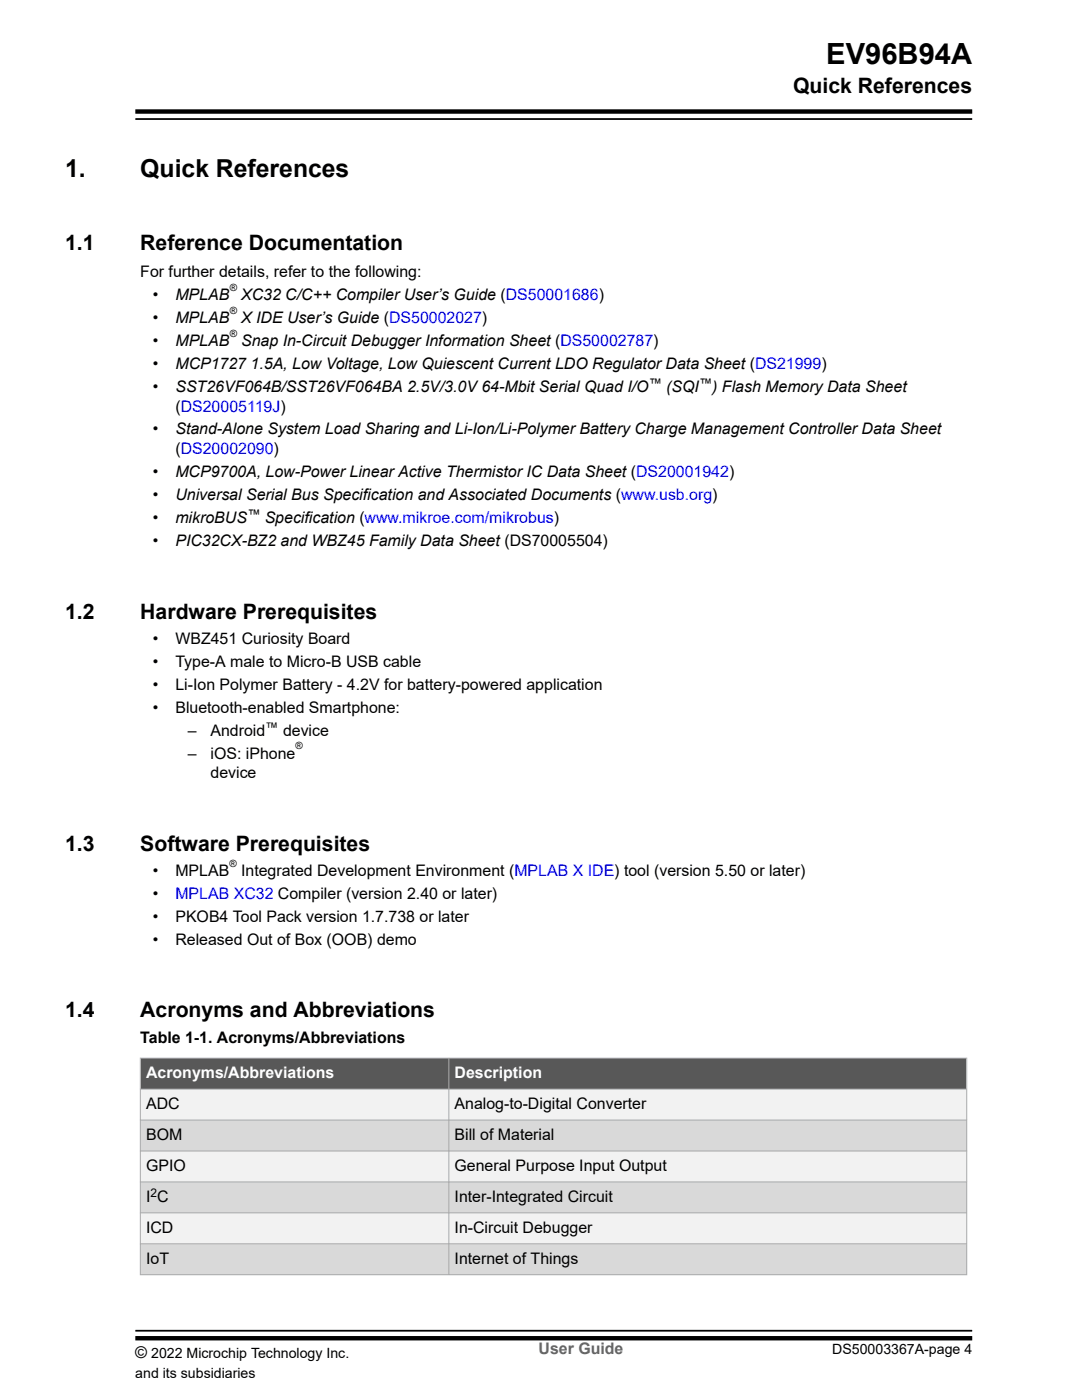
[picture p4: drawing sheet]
<svg xmlns="http://www.w3.org/2000/svg" width="216mm" height="279mm" viewBox="0 0 216 279" stroke-linecap="round" stroke-linejoin="round" font-family="sans-serif">
<defs><g id="words">
<text font-size="5.8" x="164.9" y="12.7">EV96B94A</text>
<g font-size="4.9">
<text x="13" y="35.3">1.</text>
<text x="28" y="35.3">Quick References</text>
</g>
<g font-size="4.2">
<text x="158.2" y="18.6">Quick References</text>
<text x="13" y="49.9">1.1</text>
<text x="28" y="49.9">Reference Documentation</text>
<text x="13" y="123.5">1.2</text>
<text x="28" y="123.5">Hardware Prerequisites</text>
<text x="13" y="169.8">1.3</text>
<text x="28" y="169.8">Software Prerequisites</text>
<text x="13" y="203.1">1.4</text>
<text x="28" y="203.1">Acronyms and Abbreviations</text>
</g>
<g font-size="3.2">
<text x="28" y="55.3">For further details, refer to the following:</text>
<text x="30.5" y="59.9">•</text>
<text x="35" y="59.9">MPLAB</text>
<text x="48.1" y="59.9">XC32 C/C++ Compiler User’s Guide (DS50001686)</text>
<text x="30.5" y="64.5">•</text>
<text x="35" y="64.5">MPLAB</text>
<text x="48.1" y="64.5">X IDE User’s Guide (DS50002027)</text>
<text x="30.5" y="69.1">•</text>
<text x="35" y="69.1">MPLAB</text>
<text x="48.1" y="69.1">Snap In-Circuit Debugger Information Sheet (DS50002787)</text>
<text x="30.5" y="73.7">•</text>
<text x="35" y="73.7">MCP1727 1.5A, Low Voltage, Low Quiescent Current LDO Regulator Data Sheet (DS21999)</text>
<text x="30.5" y="78.2">•</text>
<text x="35" y="82.1">(DS20005119J)</text>
<text x="35" y="78.2">SST26VF064B/SST26VF064BA 2.5V/3.0V 64-Mbit Serial Quad I/O</text>
<text x="132.9" y="78.2">(SQI</text>
<text x="142.1" y="78.2">) Flash Memory Data Sheet</text>
<text x="30.5" y="86.7">•</text>
<text x="35" y="86.7">Stand-Alone System Load Sharing and Li-Ion/Li-Polymer Battery Charge Management Controller Data Sheet</text>
<text x="30.5" y="95.2">•</text>
<text x="35" y="90.6">(DS20002090)</text>
<text x="35" y="95.2">MCP9700A, Low-Power Linear Active Thermistor IC Data Sheet (DS20001942)</text>
<text x="30.5" y="99.8">•</text>
<text x="35" y="99.8">Universal Serial Bus Specification and Associated Documents (www.usb.org)</text>
<text x="30.5" y="104.4">•</text>
<text x="35" y="104.4">mikroBUS</text>
<text x="52.8" y="104.4">Specification (www.mikroe.com/mikrobus)</text>
<text x="30.5" y="108.9">•</text>
<text x="35" y="108.9">PIC32CX-BZ2 and WBZ45 Family Data Sheet (DS70005504)</text>
<text x="30.5" y="128.4">•</text>
<text x="35" y="128.4">WBZ451 Curiosity Board</text>
<text x="30.5" y="133">•</text>
<text x="30.5" y="137.6">•</text>
<text x="35" y="133">Type-A male to Micro-B USB cable</text>
<text x="35" y="137.6">Li-Ion Polymer Battery - 4.2V for battery-powered application</text>
<text x="30.5" y="142.2">•</text>
<text x="35" y="142.2">Bluetooth-enabled Smartphone:</text>
<text x="37.5" y="146.8">–</text>
<text x="42" y="146.8">Android</text>
<text x="56.5" y="146.8">device</text>
<text x="37.5" y="151.4">–</text>
<text x="42" y="151.4">iOS: iPhone</text>
<text x="42" y="155.3">device</text>
<text x="30.5" y="174.8">•</text>
<text x="30.5" y="179.4">•</text>
<text x="35" y="174.8">MPLAB</text>
<text x="48.1" y="174.8">Integrated Development Environment (MPLAB X IDE) tool (version 5.50 or later)</text>
<text x="30.5" y="183.9">•</text>
<text x="35" y="183.9">PKOB4 Tool Pack version 1.7.738 or later</text>
<text x="30.5" y="188.5">•</text>
<text x="35" y="188.5">Released Out of Box (OOB) demo</text>
<text x="28" y="208.2">Table 1-1. Acronyms/Abbreviations</text>
<text x="29.1" y="221.4">ADC</text>
<text x="90.7" y="221.4">Analog-to-Digital Converter</text>
<text x="29.1" y="227.5">BOM</text>
<text x="90.7" y="227.5">Bill of Material</text>
<text x="29.1" y="233.7">GPIO</text>
<text x="90.7" y="233.7">General Purpose Input Output</text>
<text x="29.1" y="239.9">I C</text>
<text x="90.7" y="239.9">Inter-Integrated Circuit</text>
<text x="29.1" y="246.1">ICD</text>
<text x="90.7" y="246.1">In-Circuit Debugger</text>
<text x="29.1" y="252.2">IoT</text>
<text x="90.7" y="252.2">Internet of Things</text>
<text x="27" y="271">©</text>
</g>
<text font-size="3.2" fill="#00f" x="35" y="179.4">MPLAB XC32 Compiler (version 2.40 or later)</text>
<g font-size="3.2" fill="#fff">
<text x="29.1" y="215.2">Acronyms/Abbreviations</text>
<text x="90.7" y="215.2">Description</text>
</g>
<text font-size="3.2" fill="#656565" x="107.5" y="270.3">User Guide</text>
<g font-size="2.8">
<text x="27" y="275.1">and its subsidiaries</text>
<text x="30.2" y="271">2022 Microchip Technology Inc.</text>
<text x="166.1" y="270.2">DS50003367A-page 4</text>
</g>
<g font-size="2.6">
<text x="129.4" y="77.5">™</text>
<text x="139.5" y="77.5">™</text>
<text x="49.3" y="103.6">™</text>
<text x="52.9" y="146">™</text>
</g>
<text font-size="2.4" x="30" y="238.8">2</text>
<g font-size="2">
<text x="45.8" y="58.1">®</text>
<text x="45.8" y="62.7">®</text>
<text x="45.8" y="67.2">®</text>
<text x="58.9" y="149.5">®</text>
<text x="45.8" y="172.9">®</text>
</g>
</g></defs>
<path d="M28 217.4h164.9v6.1h-164.9z" fill-rule="evenodd" fill="#f2f2f2"/>
<path d="M28 223.5h164.9v6.2h-164.9z" fill-rule="evenodd" fill="#d9d9d9"/>
<path d="M28 229.7h164.9v6.2h-164.9z" fill-rule="evenodd" fill="#f2f2f2"/>
<path d="M28 235.9h164.9v6.2h-164.9z" fill-rule="evenodd" fill="#d9d9d9"/>
<path d="M28 242.1h164.9v6.1h-164.9z" fill-rule="evenodd" fill="#f2f2f2"/>
<path d="M28 248.2h164.9v6.2h-164.9z" fill-rule="evenodd" fill="#d9d9d9"/>
<g fill="#585858">
<path d="M28.1 211.3h61.4v6h-61.4z" fill-rule="evenodd"/>
<path d="M89.7 211.3h103.1v6h-103.1z" fill-rule="evenodd"/>
</g>
<path d="M27.9 211.2h165.1M27.9 217.4h165.1M28 211.1v43.4M89.6 211.1v43.4M192.9 211.1v43.4M27.9 223.5h165.1M27.9 229.7h165.1M27.9 235.9h165.1M27.9 242.1h165.1M27.9 248.2h165.1M27.9 254.4h165.1" fill="none" stroke="#a7a9ab" stroke-width=".2"/>
<path d="M27 22.3h167M27 267.1h167" fill="none" stroke="#000" stroke-width=".88"/>
<path d="M27 23.8h167M27 265.6h167" fill="none" stroke="#000" stroke-width=".35"/>
<use href="#words"/>
</svg>
